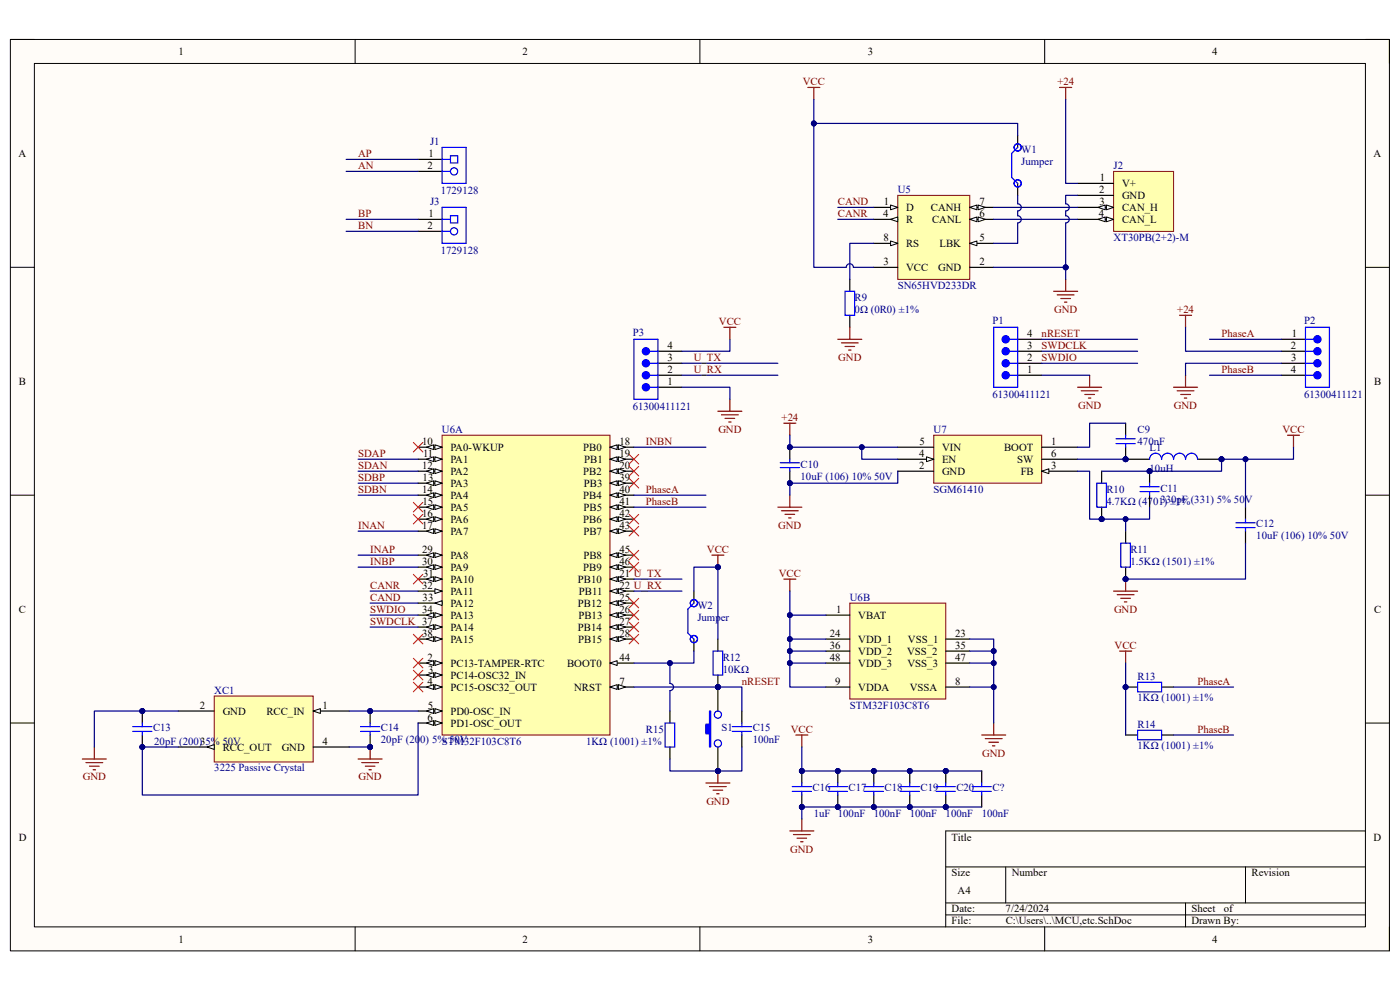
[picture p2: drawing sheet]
<svg xmlns="http://www.w3.org/2000/svg" width="297mm" height="210mm" viewBox="0 0 297 210" stroke-linecap="round" stroke-linejoin="round" font-family="sans-serif">
<defs><g id="words">
<g font-size="2.3">
<text x="37.9" y="11.7">1</text>
<text x="110.9" y="11.7">2</text>
<text x="184.1" y="11.7">3</text>
<text x="257.1" y="11.7">4</text>
<text x="3.9" y="33.3">A</text>
<text x="90.7" y="35.9">2</text>
<text x="90.9" y="33.3">1</text>
<text x="291.4" y="33.3">A</text>
<text x="233.2" y="40.9">2</text>
<text x="233.3" y="38.4">1</text>
<text x="238" y="39.7">V+</text>
<text x="90.9" y="46">1</text>
<text x="187.4" y="46">4</text>
<text x="187.5" y="43.5">1</text>
<text x="192.2" y="44.7">D</text>
<text x="192.2" y="47.3">R</text>
<text x="197.5" y="44.7">CANH</text>
<text x="197.7" y="47.3">CANL</text>
<text x="207.8" y="46">6</text>
<text x="207.8" y="43.5">7</text>
<text x="233.1" y="46">4</text>
<text x="233.3" y="43.5">3</text>
<text x="238" y="42.2">GND</text>
<text x="238" y="44.7">CAN_H</text>
<text x="238" y="47.3">CAN_L</text>
<text x="90.7" y="48.6">2</text>
<text x="187.4" y="51.1">8</text>
<text x="192.2" y="52.4">RS</text>
<text x="199.3" y="52.4">LBK</text>
<text x="207.8" y="51.1">5</text>
<text x="187.5" y="56.2">3</text>
<text x="192.2" y="57.4">VCC</text>
<text x="199.1" y="57.4">GND</text>
<text x="207.8" y="56.2">2</text>
<text x="217.9" y="71.5">4</text>
<text x="274.1" y="71.5">1</text>
<text x="141.6" y="76.5">3</text>
<text x="141.6" y="74">4</text>
<text x="217.9" y="76.5">2</text>
<text x="217.9" y="74">3</text>
<text x="273.9" y="74">2</text>
<text x="273.9" y="76.5">3</text>
<text x="4" y="81.6">B</text>
<text x="141.6" y="79.1">2</text>
<text x="141.6" y="81.6">1</text>
<text x="217.9" y="79.1">1</text>
<text x="273.9" y="79.1">4</text>
<text x="291.5" y="81.6">B</text>
<text x="89.5" y="94.4">10</text>
<text x="95.5" y="95.6">PA0-WKUP</text>
<text x="123.7" y="95.6">PB0</text>
<text x="131.4" y="94.4">18</text>
<text x="195.1" y="94.4">5</text>
<text x="199.9" y="95.6">VIN</text>
<text x="213" y="95.6">BOOT</text>
<text x="223" y="94.4">1</text>
<text x="89.5" y="99.4">12</text>
<text x="89.7" y="102">13</text>
<text x="89.7" y="96.9">11</text>
<text x="95.5" y="98.2">PA1</text>
<text x="95.5" y="100.7">PA2</text>
<text x="123.7" y="100.7">PB2</text>
<text x="124" y="98.2">PB1</text>
<text x="131.4" y="96.9">19</text>
<text x="131.4" y="99.4">20</text>
<text x="131.4" y="102">39</text>
<text x="195" y="96.9">4</text>
<text x="195" y="99.4">2</text>
<text x="199.9" y="98.2">EN</text>
<text x="199.9" y="100.7">GND</text>
<text x="215.8" y="98.2">SW</text>
<text x="216.5" y="100.7">FB</text>
<text x="223" y="96.9">6</text>
<text x="223" y="99.4">3</text>
<text x="89.5" y="104.5">14</text>
<text x="89.6" y="107.1">15</text>
<text x="95.5" y="103.3">PA3</text>
<text x="95.5" y="105.8">PA4</text>
<text x="123.7" y="105.8">PB4</text>
<text x="123.9" y="103.3">PB3</text>
<text x="131.4" y="104.5">40</text>
<text x="131.4" y="107.1">41</text>
<text x="89.5" y="109.6">16</text>
<text x="89.5" y="112.1">17</text>
<text x="95.5" y="108.3">PA5</text>
<text x="95.5" y="110.9">PA6</text>
<text x="95.5" y="113.4">PA7</text>
<text x="123.7" y="110.9">PB6</text>
<text x="123.8" y="113.4">PB7</text>
<text x="123.8" y="108.3">PB5</text>
<text x="131.4" y="109.6">42</text>
<text x="131.4" y="112.1">43</text>
<text x="89.5" y="117.3">29</text>
<text x="89.5" y="119.8">30</text>
<text x="95.5" y="118.5">PA8</text>
<text x="123.8" y="118.5">PB8</text>
<text x="131.4" y="117.3">45</text>
<text x="131.4" y="119.8">46</text>
<text x="89.5" y="124.9">32</text>
<text x="89.7" y="122.3">31</text>
<text x="95.5" y="123.6">PA10</text>
<text x="95.5" y="121.1">PA9</text>
<text x="122.6" y="123.6">PB10</text>
<text x="123.7" y="121.1">PB9</text>
<text x="131.4" y="122.3">21 U_TX</text>
<text x="131.4" y="124.9">22 U_RX</text>
<text x="4" y="130">C</text>
<text x="89.5" y="130">34</text>
<text x="89.7" y="127.4">33</text>
<text x="95.5" y="126.2">PA11</text>
<text x="95.5" y="128.7">PA12</text>
<text x="95.5" y="131.2">PA13</text>
<text x="122.6" y="128.7">PB12</text>
<text x="122.7" y="131.2">PB13</text>
<text x="122.8" y="126.2">PB11</text>
<text x="131.4" y="127.4">25</text>
<text x="131.4" y="130">26</text>
<text x="177.4" y="130">1</text>
<text x="182.1" y="131.2">VBAT</text>
<text x="291.5" y="130">C</text>
<text x="89.6" y="135">38</text>
<text x="95.5" y="133.8">PA14</text>
<text x="95.5" y="136.3">PA15</text>
<text x="122.6" y="133.8">PB14</text>
<text x="122.7" y="136.3">PB15</text>
<text x="131.4" y="132.5">27</text>
<text x="131.4" y="135">28</text>
<text x="176" y="135">24</text>
<text x="176" y="137.6">36</text>
<text x="182.1" y="136.3">VDD_1</text>
<text x="192.6" y="136.3">VSS_1</text>
<text x="202.6" y="135">23</text>
<text x="202.6" y="137.6">35</text>
<text x="90.7" y="140.1">2</text>
<text x="90.8" y="142.7">3</text>
<text x="95.5" y="141.4">PC13-TAMPER-RTC</text>
<text x="95.5" y="144">PC14-OSC32_IN</text>
<text x="120.3" y="141.4">BOOT0</text>
<text x="131.4" y="140.1">44</text>
<text x="176.1" y="140.1">48</text>
<text x="182.1" y="138.9">VDD_2</text>
<text x="182.1" y="141.4">VDD_3</text>
<text x="192.4" y="138.9">VSS_2</text>
<text x="192.5" y="141.4">VSS_3</text>
<text x="202.6" y="140.1">47</text>
<text x="90.7" y="145.2">4</text>
<text x="95.5" y="146.5">PC15-OSC32_OUT</text>
<text x="121.8" y="146.5">NRST</text>
<text x="131.4" y="145.2">7</text>
<text x="177.2" y="145.2">9</text>
<text x="182.1" y="146.5">VDDA</text>
<text x="193" y="146.5">VSSA</text>
<text x="202.6" y="145.2">8</text>
<text x="42.4" y="150.3">2</text>
<text x="47.2" y="151.6">GND</text>
<text x="56.5" y="151.6">RCC_IN</text>
<text x="68.5" y="150.3">1</text>
<text x="90.7" y="152.9">6</text>
<text x="90.8" y="150.3">5</text>
<text x="95.5" y="151.6">PD0-OSC_IN</text>
<text x="95.5" y="154.1">PD1-OSC_OUT</text>
<text x="42.5" y="157.9">3</text>
<text x="47.2" y="159.2">RCC_OUT</text>
<text x="59.8" y="159.2">GND</text>
<text x="68.5" y="157.9">4</text>
<text x="4" y="178.3">D</text>
<text x="201.9" y="178.3">Title</text>
<text x="291.4" y="178.3">D</text>
<text x="201.9" y="185.9">Size</text>
<text x="214.6" y="185.9">Number</text>
<text x="265.5" y="185.9">Revision</text>
<text x="203.2" y="189.7">A4</text>
<text x="201.9" y="193.5">Date:</text>
<text x="201.9" y="196.1">File:</text>
<text x="213.3" y="193.5">7/24/2024</text>
<text x="213.4" y="196.1">C:\Users\..\MCU,etc.SchDoc</text>
<text x="252.8" y="193.5">Sheet</text>
<text x="252.8" y="196.1">Drawn By:</text>
<text x="259.6" y="193.5">of</text>
<text x="37.9" y="199.9">1</text>
<text x="110.9" y="199.9">2</text>
<text x="184.1" y="199.9">3</text>
<text x="257.1" y="199.9">4</text>
</g>
<g font-size="2.3" fill="#800000">
<text x="170.3" y="18">VCC</text>
<text x="224.3" y="18">+24</text>
<text x="76" y="33.3">AP</text>
<text x="76" y="35.9">AN</text>
<text x="76" y="46">BP</text>
<text x="177.8" y="43.5">CAND</text>
<text x="177.8" y="46">CANR</text>
<text x="76" y="48.6">BN</text>
<text x="152.5" y="68.9">VCC</text>
<text x="221" y="71.5">nRESET</text>
<text x="223.6" y="66.4">GND</text>
<text x="249.8" y="66.4">+24</text>
<text x="259.2" y="71.5">PhaseA</text>
<text x="147.2" y="76.5">U_TX</text>
<text x="177.8" y="76.5">GND</text>
<text x="221" y="74">SWDCLK</text>
<text x="221" y="76.5">SWDIO</text>
<text x="147.2" y="79.1">U_RX</text>
<text x="259.2" y="79.1">PhaseB</text>
<text x="165.8" y="89.3">+24</text>
<text x="228.7" y="86.7">GND</text>
<text x="249" y="86.7">GND</text>
<text x="137" y="94.4">INBN</text>
<text x="152.4" y="91.8">GND</text>
<text x="272.1" y="91.8">VCC</text>
<text x="76" y="96.9">SDAP</text>
<text x="76" y="99.4">SDAN</text>
<text x="76" y="102">SDBP</text>
<text x="76" y="104.5">SDBN</text>
<text x="137" y="104.5">PhaseA</text>
<text x="137" y="107.1">PhaseB</text>
<text x="76" y="112.1">INAN</text>
<text x="165.1" y="112.1">GND</text>
<text x="78.5" y="117.3">INAP</text>
<text x="78.5" y="119.8">INBP</text>
<text x="150" y="117.3">VCC</text>
<text x="78.5" y="124.9">CANR</text>
<text x="165.2" y="122.3">VCC</text>
<text x="78.5" y="130">SWDIO</text>
<text x="78.5" y="127.4">CAND</text>
<text x="236.3" y="130">GND</text>
<text x="78.5" y="132.5">SWDCLK 37</text>
<text x="236.5" y="137.6">VCC</text>
<text x="157.4" y="145.2">nRESET</text>
<text x="254" y="145.2">PhaseA</text>
<text x="167.8" y="155.4">VCC</text>
<text x="254" y="155.4">PhaseB</text>
<text x="208.4" y="160.5">GND</text>
<text x="17.6" y="165.6">GND</text>
<text x="76.1" y="165.6">GND</text>
<text x="149.9" y="170.7">GND</text>
<text x="167.6" y="180.8">GND</text>
</g>
<g font-size="2.3" fill="#000080">
<text x="91.2" y="30.7">J1</text>
<text x="216.7" y="32.5">W1</text>
<text x="216.7" y="35.1">Jumper</text>
<text x="236.3" y="35.9">J2</text>
<text x="93.5" y="41.2">1729128</text>
<text x="190.5" y="40.9">U5</text>
<text x="91.2" y="43.5">J3</text>
<text x="93.5" y="53.9">1729128</text>
<text x="236.3" y="51.1">XT30PB(2+2)-M</text>
<text x="181.3" y="63.8">R9</text>
<text x="190.5" y="61.3">SN65HVD233DR</text>
<text x="134.2" y="71.2">P3</text>
<text x="181.3" y="66.4">0Ω (0R0) ±1%</text>
<text x="210.6" y="68.7">P1</text>
<text x="276.7" y="68.7">P2</text>
<text x="134.2" y="87">61300411121</text>
<text x="210.6" y="84.4">61300411121</text>
<text x="276.7" y="84.4">61300411121</text>
<text x="93.8" y="91.8">U6A</text>
<text x="198.1" y="91.8">U7</text>
<text x="241.3" y="94.4">470nF</text>
<text x="241.3" y="91.8">C9</text>
<text x="243.9" y="95.6">L1</text>
<text x="169.8" y="99.2">C10</text>
<text x="169.8" y="101.7">10uF (106) 10% 50V</text>
<text x="243.9" y="100.2">10uH</text>
<text x="198.1" y="104.5">SGM61410</text>
<text x="234.7" y="104.5">R10</text>
<text x="234.7" y="107.1">4.7KΩ (4701) ±1%</text>
<text x="246.2" y="104.3">C11</text>
<text x="246.2" y="106.8">330pF (331) 5% 50V</text>
<text x="266.5" y="111.9">C12</text>
<text x="239.8" y="117.3">R11</text>
<text x="239.8" y="119.8">1.5KΩ (1501) ±1%</text>
<text x="266.5" y="114.4">10uF (106) 10% 50V</text>
<text x="148" y="129.2">W2</text>
<text x="148" y="131.7">Jumper</text>
<text x="180.3" y="127.4">U6B</text>
<text x="153.3" y="140.1">R12</text>
<text x="153.3" y="142.7">10KΩ</text>
<text x="45.5" y="147.2">XC1</text>
<text x="241.3" y="144.2">R13</text>
<text x="241.3" y="148.8">1KΩ (1001) ±1%</text>
<text x="32.5" y="155.2">C13</text>
<text x="80.8" y="155.2">C14</text>
<text x="137" y="155.4">R15</text>
<text x="153.1" y="155.2">S1</text>
<text x="159.7" y="155.2">C15</text>
<text x="180.3" y="150.3">STM32F103C8T6</text>
<text x="241.3" y="154.4">R14</text>
<text x="32.7" y="157.9">20pF (200) 5% 50V</text>
<text x="80.8" y="157.7">20pF (200) 5% 50V</text>
<text x="93.8" y="157.9">STM32F103C8T6</text>
<text x="124.3" y="157.9">1KΩ (1001) ±1%</text>
<text x="159.7" y="157.7">100nF</text>
<text x="241.3" y="159">1KΩ (1001) ±1%</text>
<text x="45.5" y="163.7">3225 Passive Crystal</text>
<text x="172.4" y="167.9">C16</text>
<text x="180" y="167.9">C17</text>
<text x="187.7" y="167.9">C18</text>
<text x="195.3" y="167.9">C19</text>
<text x="202.9" y="167.9">C20</text>
<text x="210.6" y="167.9">C?</text>
<text x="172.6" y="173.2">1uF 100nF</text>
<text x="185.4" y="173.2">100nF</text>
<text x="193" y="173.2">100nF</text>
<text x="200.6" y="173.2">100nF</text>
<text x="208.3" y="173.2">100nF</text>
</g>
</g></defs>
<path d="M2.2 8.4h292.6v193.3h-292.6z" fill-rule="evenodd" fill="#fffcf8"/>
<path d="M2.2 8.4h292.6v193.3h-292.6z" fill="none" stroke="#000" stroke-width=".21"/>
<path d="M7.3 13.5h282.4v183.1h-282.4z" fill-rule="evenodd" fill="#fffcf8"/>
<g fill="none" stroke="#000" stroke-width=".21">
<path d="M2.2 8.4h5.1M7.3 13.5h282.4v183.1h-282.4zM75.3 8.4v5.1M148.5 8.4v5.1M221.6 8.4v5.1M289.7 8.4h5.1v5.1M2.2 56.7h5.1M289.7 56.7h5.1M2.2 105h5.1M289.7 105.1h5.1M2.2 153.4h5.1M289.7 153.4h5.1"/>
<path d="M289.7 176.3h-89.1v20.3M75.3 196.6v5.1M148.5 196.6v5.1M200.6 183.9h89.1M200.6 191.5h89.1M200.6 194.1h89.1M213.4 183.9v7.6M221.6 196.6v5.1M251.5 191.5v5.1M264.2 183.9v7.6M294.8 196.6v5.1"/>
</g>
<path d="M93.8 92.3h35.6v63.6h-35.6z" fill-rule="evenodd" fill="#ffffb0"/>
<path d="M93.8 92.3h35.6v63.6h-35.6z" fill="none" stroke="#800000" stroke-width=".21"/>
<path d="M129.4 140.7h5.1" fill="none" stroke="#000" stroke-width=".25"/>
<path d="M129.4 140.7l1.5-.6v1.1z" fill="#f8fcff"/>
<path d="M129.4 140.7l1.5-.6v1.1z" fill="none" stroke="#000" stroke-width=".21"/>
<path d="M129.4 145.7h5.1" fill="none" stroke="#000" stroke-width=".25"/>
<path d="M129.4 145.7l1.5-.5v1.1z" fill="#f8fcff"/>
<path d="M129.4 145.7l1.5-.5v1.1z" fill="none" stroke="#000" stroke-width=".21"/>
<path d="M131.2 145.2l1.5 .5-1.5 .6z" fill="#f8fcff"/>
<path d="M131.2 145.2l1.5 .5-1.5 .6z" fill="none" stroke="#000" stroke-width=".21"/>
<path d="M88.7 94.9h5.1" fill="none" stroke="#000" stroke-width=".25"/>
<path d="M92.3 94.4l1.5 .5-1.5 .5z" fill="#f8fcff"/>
<path d="M92.3 94.4l1.5 .5-1.5 .5z" fill="none" stroke="#000" stroke-width=".21"/>
<path d="M90.5 94.9l1.5-.5v1z" fill="#f8fcff"/>
<path d="M90.5 94.9l1.5-.5v1z" fill="none" stroke="#000" stroke-width=".21"/>
<path d="M88.7 97.4h5.1" fill="none" stroke="#000" stroke-width=".25"/>
<path d="M92.3 96.9l1.5 .5-1.5 .5z" fill="#f8fcff"/>
<path d="M92.3 96.9l1.5 .5-1.5 .5z" fill="none" stroke="#000" stroke-width=".21"/>
<path d="M90.5 97.4l1.5-.5v1z" fill="#f8fcff"/>
<path d="M90.5 97.4l1.5-.5v1z" fill="none" stroke="#000" stroke-width=".21"/>
<path d="M88.7 122.9h5.1" fill="none" stroke="#000" stroke-width=".25"/>
<path d="M92.3 122.3l1.5 .6-1.5 .5z" fill="#f8fcff"/>
<path d="M92.3 122.3l1.5 .6-1.5 .5z" fill="none" stroke="#000" stroke-width=".21"/>
<path d="M90.5 122.9l1.5-.6v1.1z" fill="#f8fcff"/>
<path d="M90.5 122.9l1.5-.6v1.1z" fill="none" stroke="#000" stroke-width=".21"/>
<path d="M88.7 125.4h5.1" fill="none" stroke="#000" stroke-width=".25"/>
<path d="M92.3 124.9l1.5 .5-1.5 .5z" fill="#f8fcff"/>
<path d="M92.3 124.9l1.5 .5-1.5 .5z" fill="none" stroke="#000" stroke-width=".21"/>
<path d="M88.7 127.9h5.1" fill="none" stroke="#000" stroke-width=".25"/>
<path d="M92.3 127.9l1.5-.5v1z" fill="#f8fcff"/>
<path d="M92.3 127.9l1.5-.5v1z" fill="none" stroke="#000" stroke-width=".21"/>
<path d="M88.7 130.5h5.1" fill="none" stroke="#000" stroke-width=".25"/>
<path d="M92.3 130l1.5 .5-1.5 .5z" fill="#f8fcff"/>
<path d="M92.3 130l1.5 .5-1.5 .5z" fill="none" stroke="#000" stroke-width=".21"/>
<path d="M90.5 130.5l1.5-.5v1z" fill="#f8fcff"/>
<path d="M90.5 130.5l1.5-.5v1z" fill="none" stroke="#000" stroke-width=".21"/>
<path d="M88.7 133h5.1" fill="none" stroke="#000" stroke-width=".25"/>
<path d="M92.3 132.5l1.5 .5-1.5 .5z" fill="#f8fcff"/>
<path d="M92.3 132.5l1.5 .5-1.5 .5z" fill="none" stroke="#000" stroke-width=".21"/>
<path d="M90.5 133l1.5-.5v1z" fill="#f8fcff"/>
<path d="M90.5 133l1.5-.5v1z" fill="none" stroke="#000" stroke-width=".21"/>
<path d="M88.7 135.6h5.1" fill="none" stroke="#000" stroke-width=".25"/>
<path d="M92.3 135.1l1.5 .5-1.5 .5z" fill="#f8fcff"/>
<path d="M92.3 135.1l1.5 .5-1.5 .5z" fill="none" stroke="#000" stroke-width=".21"/>
<path d="M90.5 135.6l1.5-.5v1z" fill="#f8fcff"/>
<path d="M90.5 135.6l1.5-.5v1z" fill="none" stroke="#000" stroke-width=".21"/>
<path d="M88.7 100h5.1" fill="none" stroke="#000" stroke-width=".25"/>
<path d="M92.3 99.4l1.5 .6-1.5 .5z" fill="#f8fcff"/>
<path d="M92.3 99.4l1.5 .6-1.5 .5z" fill="none" stroke="#000" stroke-width=".21"/>
<path d="M90.5 100l1.5-.6v1.1z" fill="#f8fcff"/>
<path d="M90.5 100l1.5-.6v1.1z" fill="none" stroke="#000" stroke-width=".21"/>
<path d="M88.7 102.5h5.1" fill="none" stroke="#000" stroke-width=".25"/>
<path d="M92.3 102l1.5 .5-1.5 .5z" fill="#f8fcff"/>
<path d="M92.3 102l1.5 .5-1.5 .5z" fill="none" stroke="#000" stroke-width=".21"/>
<path d="M90.5 102.5l1.5-.5v1z" fill="#f8fcff"/>
<path d="M90.5 102.5l1.5-.5v1z" fill="none" stroke="#000" stroke-width=".21"/>
<path d="M88.7 105h5.1" fill="none" stroke="#000" stroke-width=".25"/>
<path d="M92.3 104.5l1.5 .5-1.5 .6z" fill="#f8fcff"/>
<path d="M92.3 104.5l1.5 .5-1.5 .6z" fill="none" stroke="#000" stroke-width=".21"/>
<path d="M90.5 105l1.5-.5v1.1z" fill="#f8fcff"/>
<path d="M90.5 105l1.5-.5v1.1z" fill="none" stroke="#000" stroke-width=".21"/>
<path d="M88.7 107.6h5.1" fill="none" stroke="#000" stroke-width=".25"/>
<path d="M92.3 107.1l1.5 .5-1.5 .5z" fill="#f8fcff"/>
<path d="M92.3 107.1l1.5 .5-1.5 .5z" fill="none" stroke="#000" stroke-width=".21"/>
<path d="M90.5 107.6l1.5-.5v1z" fill="#f8fcff"/>
<path d="M90.5 107.6l1.5-.5v1z" fill="none" stroke="#000" stroke-width=".21"/>
<path d="M88.7 110.1h5.1" fill="none" stroke="#000" stroke-width=".25"/>
<path d="M92.3 109.6l1.5 .5-1.5 .5z" fill="#f8fcff"/>
<path d="M92.3 109.6l1.5 .5-1.5 .5z" fill="none" stroke="#000" stroke-width=".21"/>
<path d="M90.5 110.1l1.5-.5v1z" fill="#f8fcff"/>
<path d="M90.5 110.1l1.5-.5v1z" fill="none" stroke="#000" stroke-width=".21"/>
<path d="M88.7 112.7h5.1" fill="none" stroke="#000" stroke-width=".25"/>
<path d="M92.3 112.2l1.5 .5-1.5 .5z" fill="#f8fcff"/>
<path d="M92.3 112.2l1.5 .5-1.5 .5z" fill="none" stroke="#000" stroke-width=".21"/>
<path d="M90.5 112.7l1.5-.5v1z" fill="#f8fcff"/>
<path d="M90.5 112.7l1.5-.5v1z" fill="none" stroke="#000" stroke-width=".21"/>
<path d="M88.7 117.8h5.1" fill="none" stroke="#000" stroke-width=".25"/>
<path d="M92.3 117.3l1.5 .5-1.5 .5z" fill="#f8fcff"/>
<path d="M92.3 117.3l1.5 .5-1.5 .5z" fill="none" stroke="#000" stroke-width=".21"/>
<path d="M90.5 117.8l1.5-.5v1z" fill="#f8fcff"/>
<path d="M90.5 117.8l1.5-.5v1z" fill="none" stroke="#000" stroke-width=".21"/>
<path d="M88.7 120.3h5.1" fill="none" stroke="#000" stroke-width=".25"/>
<path d="M92.3 119.8l1.5 .5-1.5 .5z" fill="#f8fcff"/>
<path d="M92.3 119.8l1.5 .5-1.5 .5z" fill="none" stroke="#000" stroke-width=".21"/>
<path d="M90.5 120.3l1.5-.5v1z" fill="#f8fcff"/>
<path d="M90.5 120.3l1.5-.5v1z" fill="none" stroke="#000" stroke-width=".21"/>
<path d="M129.4 94.9h5.1" fill="none" stroke="#000" stroke-width=".25"/>
<path d="M129.4 94.9l1.5-.5v1z" fill="#f8fcff"/>
<path d="M129.4 94.9l1.5-.5v1z" fill="none" stroke="#000" stroke-width=".21"/>
<path d="M131.2 94.4l1.5 .5-1.5 .5z" fill="#f8fcff"/>
<path d="M131.2 94.4l1.5 .5-1.5 .5z" fill="none" stroke="#000" stroke-width=".21"/>
<path d="M129.4 97.4h5.1" fill="none" stroke="#000" stroke-width=".25"/>
<path d="M129.4 97.4l1.5-.5v1z" fill="#f8fcff"/>
<path d="M129.4 97.4l1.5-.5v1z" fill="none" stroke="#000" stroke-width=".21"/>
<path d="M131.2 96.9l1.5 .5-1.5 .5z" fill="#f8fcff"/>
<path d="M131.2 96.9l1.5 .5-1.5 .5z" fill="none" stroke="#000" stroke-width=".21"/>
<path d="M129.4 122.9h5.1" fill="none" stroke="#000" stroke-width=".25"/>
<path d="M129.4 122.9l1.5-.6v1.1z" fill="#f8fcff"/>
<path d="M129.4 122.9l1.5-.6v1.1z" fill="none" stroke="#000" stroke-width=".21"/>
<path d="M131.2 122.3l1.5 .6-1.5 .5z" fill="#f8fcff"/>
<path d="M131.2 122.3l1.5 .6-1.5 .5z" fill="none" stroke="#000" stroke-width=".21"/>
<path d="M129.4 125.4h5.1" fill="none" stroke="#000" stroke-width=".25"/>
<path d="M129.4 125.4l1.5-.5v1z" fill="#f8fcff"/>
<path d="M129.4 125.4l1.5-.5v1z" fill="none" stroke="#000" stroke-width=".21"/>
<path d="M131.2 124.9l1.5 .5-1.5 .5z" fill="#f8fcff"/>
<path d="M131.2 124.9l1.5 .5-1.5 .5z" fill="none" stroke="#000" stroke-width=".21"/>
<path d="M129.4 127.9h5.1" fill="none" stroke="#000" stroke-width=".25"/>
<path d="M129.4 127.9l1.5-.5v1z" fill="#f8fcff"/>
<path d="M129.4 127.9l1.5-.5v1z" fill="none" stroke="#000" stroke-width=".21"/>
<path d="M131.2 127.4l1.5 .5-1.5 .5z" fill="#f8fcff"/>
<path d="M131.2 127.4l1.5 .5-1.5 .5z" fill="none" stroke="#000" stroke-width=".21"/>
<path d="M129.4 130.5h5.1" fill="none" stroke="#000" stroke-width=".25"/>
<path d="M129.4 130.5l1.5-.5v1z" fill="#f8fcff"/>
<path d="M129.4 130.5l1.5-.5v1z" fill="none" stroke="#000" stroke-width=".21"/>
<path d="M131.2 130l1.5 .5-1.5 .5z" fill="#f8fcff"/>
<path d="M131.2 130l1.5 .5-1.5 .5z" fill="none" stroke="#000" stroke-width=".21"/>
<path d="M129.4 133h5.1" fill="none" stroke="#000" stroke-width=".25"/>
<path d="M129.4 133l1.5-.5v1z" fill="#f8fcff"/>
<path d="M129.4 133l1.5-.5v1z" fill="none" stroke="#000" stroke-width=".21"/>
<path d="M131.2 132.5l1.5 .5-1.5 .5z" fill="#f8fcff"/>
<path d="M131.2 132.5l1.5 .5-1.5 .5z" fill="none" stroke="#000" stroke-width=".21"/>
<path d="M129.4 135.6h5.1" fill="none" stroke="#000" stroke-width=".25"/>
<path d="M129.4 135.6l1.5-.5v1z" fill="#f8fcff"/>
<path d="M129.4 135.6l1.5-.5v1z" fill="none" stroke="#000" stroke-width=".21"/>
<path d="M131.2 135.1l1.5 .5-1.5 .5z" fill="#f8fcff"/>
<path d="M131.2 135.1l1.5 .5-1.5 .5z" fill="none" stroke="#000" stroke-width=".21"/>
<path d="M129.4 100h5.1" fill="none" stroke="#000" stroke-width=".25"/>
<path d="M129.4 100l1.5-.6v1.1z" fill="#f8fcff"/>
<path d="M129.4 100l1.5-.6v1.1z" fill="none" stroke="#000" stroke-width=".21"/>
<path d="M131.2 99.4l1.5 .6-1.5 .5z" fill="#f8fcff"/>
<path d="M131.2 99.4l1.5 .6-1.5 .5z" fill="none" stroke="#000" stroke-width=".21"/>
<path d="M129.4 102.5h5.1" fill="none" stroke="#000" stroke-width=".25"/>
<path d="M129.4 102.5l1.5-.5v1z" fill="#f8fcff"/>
<path d="M129.4 102.5l1.5-.5v1z" fill="none" stroke="#000" stroke-width=".21"/>
<path d="M131.2 102l1.5 .5-1.5 .5z" fill="#f8fcff"/>
<path d="M131.2 102l1.5 .5-1.5 .5z" fill="none" stroke="#000" stroke-width=".21"/>
<path d="M129.4 105h5.1" fill="none" stroke="#000" stroke-width=".25"/>
<path d="M129.4 105l1.5-.5v1.1z" fill="#f8fcff"/>
<path d="M129.4 105l1.5-.5v1.1z" fill="none" stroke="#000" stroke-width=".21"/>
<path d="M131.2 104.5l1.5 .5-1.5 .6z" fill="#f8fcff"/>
<path d="M131.2 104.5l1.5 .5-1.5 .6z" fill="none" stroke="#000" stroke-width=".21"/>
<path d="M129.4 107.6h5.1" fill="none" stroke="#000" stroke-width=".25"/>
<path d="M129.4 107.6l1.5-.5v1z" fill="#f8fcff"/>
<path d="M129.4 107.6l1.5-.5v1z" fill="none" stroke="#000" stroke-width=".21"/>
<path d="M131.2 107.1l1.5 .5-1.5 .5z" fill="#f8fcff"/>
<path d="M131.2 107.1l1.5 .5-1.5 .5z" fill="none" stroke="#000" stroke-width=".21"/>
<path d="M129.4 110.1h5.1" fill="none" stroke="#000" stroke-width=".25"/>
<path d="M129.4 110.1l1.5-.5v1z" fill="#f8fcff"/>
<path d="M129.4 110.1l1.5-.5v1z" fill="none" stroke="#000" stroke-width=".21"/>
<path d="M131.2 109.6l1.5 .5-1.5 .5z" fill="#f8fcff"/>
<path d="M131.2 109.6l1.5 .5-1.5 .5z" fill="none" stroke="#000" stroke-width=".21"/>
<path d="M129.4 112.7h5.1" fill="none" stroke="#000" stroke-width=".25"/>
<path d="M129.4 112.7l1.5-.5v1z" fill="#f8fcff"/>
<path d="M129.4 112.7l1.5-.5v1z" fill="none" stroke="#000" stroke-width=".21"/>
<path d="M131.2 112.2l1.5 .5-1.5 .5z" fill="#f8fcff"/>
<path d="M131.2 112.2l1.5 .5-1.5 .5z" fill="none" stroke="#000" stroke-width=".21"/>
<path d="M129.4 117.8h5.1" fill="none" stroke="#000" stroke-width=".25"/>
<path d="M129.4 117.8l1.5-.5v1z" fill="#f8fcff"/>
<path d="M129.4 117.8l1.5-.5v1z" fill="none" stroke="#000" stroke-width=".21"/>
<path d="M131.2 117.3l1.5 .5-1.5 .5z" fill="#f8fcff"/>
<path d="M131.2 117.3l1.5 .5-1.5 .5z" fill="none" stroke="#000" stroke-width=".21"/>
<path d="M129.4 120.3h5.1" fill="none" stroke="#000" stroke-width=".25"/>
<path d="M129.4 120.3l1.5-.5v1z" fill="#f8fcff"/>
<path d="M129.4 120.3l1.5-.5v1z" fill="none" stroke="#000" stroke-width=".21"/>
<path d="M131.2 119.8l1.5 .5-1.5 .5z" fill="#f8fcff"/>
<path d="M131.2 119.8l1.5 .5-1.5 .5z" fill="none" stroke="#000" stroke-width=".21"/>
<path d="M88.7 140.7h5.1" fill="none" stroke="#000" stroke-width=".25"/>
<path d="M92.3 140.1l1.5 .6-1.5 .5z" fill="#f8fcff"/>
<path d="M92.3 140.1l1.5 .6-1.5 .5z" fill="none" stroke="#000" stroke-width=".21"/>
<path d="M90.5 140.7l1.5-.6v1.1z" fill="#f8fcff"/>
<path d="M90.5 140.7l1.5-.6v1.1z" fill="none" stroke="#000" stroke-width=".21"/>
<path d="M88.7 143.2h5.1" fill="none" stroke="#000" stroke-width=".25"/>
<path d="M92.3 142.7l1.5 .5-1.5 .5z" fill="#f8fcff"/>
<path d="M92.3 142.7l1.5 .5-1.5 .5z" fill="none" stroke="#000" stroke-width=".21"/>
<path d="M90.5 143.2l1.5-.5v1z" fill="#f8fcff"/>
<path d="M90.5 143.2l1.5-.5v1z" fill="none" stroke="#000" stroke-width=".21"/>
<path d="M88.7 145.7h5.1" fill="none" stroke="#000" stroke-width=".25"/>
<path d="M92.3 145.2l1.5 .5-1.5 .6z" fill="#f8fcff"/>
<path d="M92.3 145.2l1.5 .5-1.5 .6z" fill="none" stroke="#000" stroke-width=".21"/>
<path d="M90.5 145.7l1.5-.5v1.1z" fill="#f8fcff"/>
<path d="M90.5 145.7l1.5-.5v1.1z" fill="none" stroke="#000" stroke-width=".21"/>
<path d="M88.7 150.8h5.1" fill="none" stroke="#000" stroke-width=".25"/>
<path d="M92.3 150.3l1.5 .5-1.5 .5z" fill="#f8fcff"/>
<path d="M92.3 150.3l1.5 .5-1.5 .5z" fill="none" stroke="#000" stroke-width=".21"/>
<path d="M90.5 150.8l1.5-.5v1z" fill="#f8fcff"/>
<path d="M90.5 150.8l1.5-.5v1z" fill="none" stroke="#000" stroke-width=".21"/>
<path d="M88.7 153.4h5.1" fill="none" stroke="#000" stroke-width=".25"/>
<path d="M92.3 152.9l1.5 .5-1.5 .5z" fill="#f8fcff"/>
<path d="M92.3 152.9l1.5 .5-1.5 .5z" fill="none" stroke="#000" stroke-width=".21"/>
<path d="M90.5 153.4l1.5-.5v1z" fill="#f8fcff"/>
<path d="M90.5 153.4l1.5-.5v1z" fill="none" stroke="#000" stroke-width=".21"/>
<path d="M180.3 127.9h20.3v20.4h-20.3z" fill-rule="evenodd" fill="#ffffb0"/>
<path d="M180.3 127.9h20.3v20.4h-20.3z" fill="none" stroke="#800000" stroke-width=".21"/>
<path d="M175.2 130.5h5.1M175.2 135.6h5.1M175.2 138.1h5.1M200.6 135.6h5.1M200.6 138.1h5.1M175.2 140.7h5.1M175.2 145.8h5.1M200.6 140.7h5.1M200.6 145.8h5.1" fill="none" stroke="#000" stroke-width=".25"/>
<path d="M190.5 41.4h15.2v17.9h-15.2z" fill-rule="evenodd" fill="#ffffb0"/>
<path d="M190.5 41.4h15.2v17.9h-15.2z" fill="none" stroke="#800000" stroke-width=".21"/>
<path d="M185.4 44h5.1" fill="none" stroke="#000" stroke-width=".25"/>
<path d="M188.9 43.5l1.6 .5-1.6 .5z" fill="#f8fcff"/>
<path d="M188.9 43.5l1.6 .5-1.6 .5z" fill="none" stroke="#000" stroke-width=".21"/>
<path d="M185.4 56.7h5.1M185.4 46.5h5.1M205.7 56.7h5.1" fill="none" stroke="#000" stroke-width=".25"/>
<path d="M188.9 46.5l1.6-.5v1z" fill="#f8fcff"/>
<path d="M188.9 46.5l1.6-.5v1z" fill="none" stroke="#000" stroke-width=".21"/>
<path d="M205.7 51.6h5.1" fill="none" stroke="#000" stroke-width=".25"/>
<path d="M205.7 51.6l1.6-.5v1z" fill="#f8fcff"/>
<path d="M205.7 51.6l1.6-.5v1z" fill="none" stroke="#000" stroke-width=".21"/>
<path d="M205.7 46.5h5.1" fill="none" stroke="#000" stroke-width=".25"/>
<path d="M205.7 46.5l1.6-.5v1z" fill="#f8fcff"/>
<path d="M205.7 46.5l1.6-.5v1z" fill="none" stroke="#000" stroke-width=".21"/>
<path d="M207.5 46l1.5 .5-1.5 .5z" fill="#f8fcff"/>
<path d="M207.5 46l1.5 .5-1.5 .5z" fill="none" stroke="#000" stroke-width=".21"/>
<path d="M205.7 44h5.1" fill="none" stroke="#000" stroke-width=".25"/>
<path d="M205.7 44l1.6-.5v1z" fill="#f8fcff"/>
<path d="M205.7 44l1.6-.5v1z" fill="none" stroke="#000" stroke-width=".21"/>
<path d="M207.5 43.5l1.5 .5-1.5 .5z" fill="#f8fcff"/>
<path d="M207.5 43.5l1.5 .5-1.5 .5z" fill="none" stroke="#000" stroke-width=".21"/>
<path d="M185.4 51.6h5.1" fill="none" stroke="#000" stroke-width=".25"/>
<path d="M188.9 51.1l1.6 .5-1.6 .5z" fill="#f8fcff"/>
<path d="M188.9 51.1l1.6 .5-1.6 .5z" fill="none" stroke="#000" stroke-width=".21"/>
<path d="M236.3 36.4h12.7v12.7h-12.7z" fill-rule="evenodd" fill="#ffffb0"/>
<path d="M236.3 36.4h12.7v12.7h-12.7z" fill="none" stroke="#800000" stroke-width=".21"/>
<path d="M228.6 38.9h7.7M228.6 41.4h7.7M228.6 44h7.7" fill="none" stroke="#000" stroke-width=".25"/>
<path d="M234.7 43.5l1.6 .5-1.6 .5z" fill="#f8fcff"/>
<path d="M234.7 43.5l1.6 .5-1.6 .5z" fill="none" stroke="#000" stroke-width=".21"/>
<path d="M232.9 44l1.6-.5v1z" fill="#f8fcff"/>
<path d="M232.9 44l1.6-.5v1z" fill="none" stroke="#000" stroke-width=".21"/>
<path d="M228.6 46.5h7.7" fill="none" stroke="#000" stroke-width=".25"/>
<path d="M234.7 46l1.6 .5-1.6 .5z" fill="#f8fcff"/>
<path d="M234.7 46l1.6 .5-1.6 .5z" fill="none" stroke="#000" stroke-width=".21"/>
<path d="M232.9 46.5l1.6-.5v1z" fill="#f8fcff"/>
<path d="M232.9 46.5l1.6-.5v1z" fill="none" stroke="#000" stroke-width=".21"/>
<path d="M224.8 18.6h2.6M226.1 18.6v2.5M226.1 59.3v2.5M223.5 61.8h5.1M224.3 62.6h3.6M225.1 63.3h2M225.8 64.1h.5" fill="none" stroke="#800000" stroke-width=".25"/>
<path d="M198.1 92.3h22.9v10.2h-22.9z" fill-rule="evenodd" fill="#ffffb0"/>
<path d="M198.1 92.3h22.9v10.2h-22.9z" fill="none" stroke="#800000" stroke-width=".21"/>
<path d="M190.5 94.9h7.6M190.5 97.4h7.6" fill="none" stroke="#000" stroke-width=".25"/>
<path d="M196.6 96.9l1.5 .5-1.5 .5z" fill="#f8fcff"/>
<path d="M196.6 96.9l1.5 .5-1.5 .5z" fill="none" stroke="#000" stroke-width=".21"/>
<path d="M190.5 100h7.6M221 100h7.6M221 94.9h7.6M221 97.4h7.6" fill="none" stroke="#000" stroke-width=".25"/>
<path d="M221 100l1.5-.5v1z" fill="#f8fcff"/>
<path d="M221 100l1.5-.5v1z" fill="none" stroke="#000" stroke-width=".21"/>
<g fill="none" stroke="#800000" stroke-width=".25">
<path d="M171.4 18.6h2.5M172.7 18.5v2.6M177.7 72h5.1M178.5 72.7h3.6M179.3 73.5h2M180 74.3h.5M180.3 69.4v2.6M166.3 89.8h2.5M167.6 89.8v2.5M165 107.6h5.1M165.8 108.4h3.5M166.5 109.1h2.1"/>
<path d="M167.3 109.9h.5M167.6 105v2.6"/>
</g>
<path d="M215.9 28.7v2.6M215.9 38.9v2.5M180.3 59.3v2.5M180.3 66.9v2.5" fill="none" stroke="#000" stroke-width=".25"/>
<g fill="none" stroke="#00f" stroke-width=".25">
<path d="M215.9 31.3l-1.3 1.2v5.1l1.3 1.3M179.3 61.8h2v5.1h-2z"/>
<circle cx="215.9" cy="38.9" r=".76"/>
<circle cx="215.9" cy="31.3" r=".76"/>
</g>
<circle cx="167.6" cy="102.5" r=".51" fill="#000080"/>
<circle cx="167.6" cy="102.5" r=".51" fill="none" stroke="#000080" stroke-width=".21"/>
<circle cx="167.6" cy="94.9" r=".51" fill="#000080"/>
<circle cx="167.6" cy="94.9" r=".51" fill="none" stroke="#000080" stroke-width=".21"/>
<path d="M167.6 100v2.5" fill="none" stroke="#000" stroke-width=".25"/>
<circle cx="167.6" cy="102.5" r=".51" fill="#000080"/>
<circle cx="167.6" cy="102.5" r=".51" fill="none" stroke="#000080" stroke-width=".21"/>
<path d="M167.6 94.9v2.5" fill="none" stroke="#000" stroke-width=".25"/>
<circle cx="167.6" cy="94.9" r=".51" fill="#000080"/>
<circle cx="167.6" cy="94.9" r=".51" fill="none" stroke="#000080" stroke-width=".21"/>
<path d="M165.5 98.2h4.1M165.5 99.2h4.1M167.6 97.4v.8M167.6 99.2v.8" fill="none" stroke="#00f" stroke-width=".25"/>
<circle cx="238.8" cy="97.4" r=".51" fill="#000080"/>
<circle cx="238.8" cy="97.4" r=".51" fill="none" stroke="#000080" stroke-width=".21"/>
<path d="M238.8 94.9v2.5" fill="none" stroke="#000" stroke-width=".25"/>
<circle cx="238.8" cy="97.4" r=".51" fill="#000080"/>
<circle cx="238.8" cy="97.4" r=".51" fill="none" stroke="#000080" stroke-width=".21"/>
<path d="M238.8 89.8v2.5M264.2 107.6v2.5M264.2 112.7v2.5" fill="none" stroke="#000" stroke-width=".25"/>
<path d="M236.8 93.1h4M236.8 94.1h4M238.8 92.3v.8M238.8 94.1v.8M262.2 110.9h4.1M262.2 111.9h4.1M264.2 110.1v.8M264.2 111.9v.8" fill="none" stroke="#00f" stroke-width=".25"/>
<circle cx="233.7" cy="110.1" r=".51" fill="#000080"/>
<circle cx="233.7" cy="110.1" r=".51" fill="none" stroke="#000080" stroke-width=".21"/>
<path d="M233.7 100v2.5M233.7 107.6v2.5" fill="none" stroke="#000" stroke-width=".25"/>
<circle cx="233.7" cy="110.1" r=".51" fill="#000080"/>
<circle cx="233.7" cy="110.1" r=".51" fill="none" stroke="#000080" stroke-width=".21"/>
<path d="M232.7 102.5h2v5.1h-2z" fill="none" stroke="#00f" stroke-width=".25"/>
<circle cx="238.8" cy="122.9" r=".51" fill="#000080"/>
<circle cx="238.8" cy="122.9" r=".51" fill="none" stroke="#000080" stroke-width=".21"/>
<path d="M238.8 112.7v2.5M238.8 120.3v2.6" fill="none" stroke="#000" stroke-width=".25"/>
<circle cx="238.8" cy="122.9" r=".51" fill="#000080"/>
<circle cx="238.8" cy="122.9" r=".51" fill="none" stroke="#000080" stroke-width=".21"/>
<path d="M237.8 115.2h2v5.1h-2z" fill="none" stroke="#00f" stroke-width=".25"/>
<path d="M236.3 125.4h5M237 126.2h3.6M237.8 126.9h2M238.5 127.7h.6M238.8 122.9v2.5" fill="none" stroke="#800000" stroke-width=".25"/>
<circle cx="238.8" cy="122.9" r=".51" fill="#000080"/>
<circle cx="238.8" cy="122.9" r=".51" fill="none" stroke="#000080" stroke-width=".21"/>
<circle cx="243.9" cy="100" r=".51" fill="#000080"/>
<circle cx="243.9" cy="100" r=".51" fill="none" stroke="#000080" stroke-width=".21"/>
<path d="M243.9 100v2.5M243.9 105.1v2.5" fill="none" stroke="#000" stroke-width=".25"/>
<circle cx="243.9" cy="100" r=".51" fill="#000080"/>
<circle cx="243.9" cy="100" r=".51" fill="none" stroke="#000080" stroke-width=".21"/>
<path d="M241.9 103.3h4M241.9 104.3h4M243.9 102.5v.8M243.9 104.3v.8" fill="none" stroke="#00f" stroke-width=".25"/>
<path d="M273.1 92.3h2.6M274.4 92.3v2.6M166.3 122.9h2.5M167.6 122.9v2.5M208.3 155.9h5.1M209 156.7h3.6M209.8 157.5h2M210.6 158.2h.5M210.8 153.4v2.5" fill="none" stroke="#800000" stroke-width=".25"/>
<circle cx="170.1" cy="171.2" r=".51" fill="#000080"/>
<circle cx="170.1" cy="171.2" r=".51" fill="none" stroke="#000080" stroke-width=".21"/>
<circle cx="170.1" cy="163.6" r=".51" fill="#000080"/>
<circle cx="170.1" cy="163.6" r=".51" fill="none" stroke="#000080" stroke-width=".21"/>
<path d="M170.1 168.6v2.6" fill="none" stroke="#000" stroke-width=".25"/>
<circle cx="170.1" cy="171.2" r=".51" fill="#000080"/>
<circle cx="170.1" cy="171.2" r=".51" fill="none" stroke="#000080" stroke-width=".21"/>
<path d="M170.1 163.6v2.5" fill="none" stroke="#000" stroke-width=".25"/>
<circle cx="170.1" cy="163.6" r=".51" fill="#000080"/>
<circle cx="170.1" cy="163.6" r=".51" fill="none" stroke="#000080" stroke-width=".21"/>
<path d="M168.1 166.9h4M168.1 167.9h4M170.1 166.1v.8M170.1 167.9v.7" fill="none" stroke="#00f" stroke-width=".25"/>
<circle cx="177.7" cy="171.2" r=".51" fill="#000080"/>
<circle cx="177.7" cy="171.2" r=".51" fill="none" stroke="#000080" stroke-width=".21"/>
<circle cx="177.7" cy="163.6" r=".51" fill="#000080"/>
<circle cx="177.7" cy="163.6" r=".51" fill="none" stroke="#000080" stroke-width=".21"/>
<path d="M177.7 168.6v2.6" fill="none" stroke="#000" stroke-width=".25"/>
<circle cx="177.7" cy="171.2" r=".51" fill="#000080"/>
<circle cx="177.7" cy="171.2" r=".51" fill="none" stroke="#000080" stroke-width=".21"/>
<path d="M177.7 163.6v2.5" fill="none" stroke="#000" stroke-width=".25"/>
<circle cx="177.7" cy="163.6" r=".51" fill="#000080"/>
<circle cx="177.7" cy="163.6" r=".51" fill="none" stroke="#000080" stroke-width=".21"/>
<path d="M175.7 166.9h4.1M175.7 167.9h4.1M177.7 166.1v.8M177.7 167.9v.7" fill="none" stroke="#00f" stroke-width=".25"/>
<circle cx="185.4" cy="171.2" r=".51" fill="#000080"/>
<circle cx="185.4" cy="171.2" r=".51" fill="none" stroke="#000080" stroke-width=".21"/>
<circle cx="185.4" cy="163.6" r=".51" fill="#000080"/>
<circle cx="185.4" cy="163.6" r=".51" fill="none" stroke="#000080" stroke-width=".21"/>
<path d="M185.4 168.6v2.6" fill="none" stroke="#000" stroke-width=".25"/>
<circle cx="185.4" cy="171.2" r=".51" fill="#000080"/>
<circle cx="185.4" cy="171.2" r=".51" fill="none" stroke="#000080" stroke-width=".21"/>
<path d="M185.4 163.6v2.5" fill="none" stroke="#000" stroke-width=".25"/>
<circle cx="185.4" cy="163.6" r=".51" fill="#000080"/>
<circle cx="185.4" cy="163.6" r=".51" fill="none" stroke="#000080" stroke-width=".21"/>
<path d="M183.3 166.9h4.1M183.3 167.9h4.1M185.4 166.1v.8M185.4 167.9v.7" fill="none" stroke="#00f" stroke-width=".25"/>
<circle cx="193" cy="171.2" r=".51" fill="#000080"/>
<circle cx="193" cy="171.2" r=".51" fill="none" stroke="#000080" stroke-width=".21"/>
<circle cx="193" cy="163.6" r=".51" fill="#000080"/>
<circle cx="193" cy="163.6" r=".51" fill="none" stroke="#000080" stroke-width=".21"/>
<path d="M193 168.6v2.6" fill="none" stroke="#000" stroke-width=".25"/>
<circle cx="193" cy="171.2" r=".51" fill="#000080"/>
<circle cx="193" cy="171.2" r=".51" fill="none" stroke="#000080" stroke-width=".21"/>
<path d="M193 163.6v2.5" fill="none" stroke="#000" stroke-width=".25"/>
<circle cx="193" cy="163.6" r=".51" fill="#000080"/>
<circle cx="193" cy="163.6" r=".51" fill="none" stroke="#000080" stroke-width=".21"/>
<path d="M191 166.9h4M191 167.9h4M193 166.1v.8M193 167.9v.7" fill="none" stroke="#00f" stroke-width=".25"/>
<circle cx="200.6" cy="171.2" r=".51" fill="#000080"/>
<circle cx="200.6" cy="171.2" r=".51" fill="none" stroke="#000080" stroke-width=".21"/>
<circle cx="200.6" cy="163.6" r=".51" fill="#000080"/>
<circle cx="200.6" cy="163.6" r=".51" fill="none" stroke="#000080" stroke-width=".21"/>
<path d="M200.6 168.6v2.6" fill="none" stroke="#000" stroke-width=".25"/>
<circle cx="200.6" cy="171.2" r=".51" fill="#000080"/>
<circle cx="200.6" cy="171.2" r=".51" fill="none" stroke="#000080" stroke-width=".21"/>
<path d="M200.6 163.6v2.5" fill="none" stroke="#000" stroke-width=".25"/>
<circle cx="200.6" cy="163.6" r=".51" fill="#000080"/>
<circle cx="200.6" cy="163.6" r=".51" fill="none" stroke="#000080" stroke-width=".21"/>
<path d="M198.6 166.9h4.1M198.6 167.9h4.1M200.6 166.1v.8M200.6 167.9v.7" fill="none" stroke="#00f" stroke-width=".25"/>
<path d="M168.8 155.9h2.6M170.1 155.9v2.6M167.6 176.3h5.1M168.3 177h3.6M169.1 177.8h2M169.9 178.6h.5M170.1 173.7v2.6" fill="none" stroke="#800000" stroke-width=".25"/>
<path d="M45.5 147.7h20.9v13.9h-20.9z" fill-rule="evenodd" fill="#ffffb0"/>
<path d="M45.5 147.7h20.9v13.9h-20.9z" fill="none" stroke="#800000" stroke-width=".21"/>
<path d="M66.4 158.5h7.7M66.4 150.8h7.7" fill="none" stroke="#000" stroke-width=".25"/>
<path d="M66.4 150.8l1.6-.5v1z" fill="#f8fcff"/>
<path d="M66.4 150.8l1.6-.5v1z" fill="none" stroke="#000" stroke-width=".21"/>
<path d="M37.8 158.5h7.7" fill="none" stroke="#000" stroke-width=".25"/>
<path d="M43.9 158.5l1.6-.5v1z" fill="#f8fcff"/>
<path d="M43.9 158.5l1.6-.5v1z" fill="none" stroke="#000" stroke-width=".21"/>
<path d="M37.8 150.8h7.7" fill="none" stroke="#000" stroke-width=".25"/>
<circle cx="78.5" cy="158.5" r=".51" fill="#000080"/>
<circle cx="78.5" cy="158.5" r=".51" fill="none" stroke="#000080" stroke-width=".21"/>
<circle cx="78.5" cy="150.8" r=".51" fill="#000080"/>
<circle cx="78.5" cy="150.8" r=".51" fill="none" stroke="#000080" stroke-width=".21"/>
<path d="M78.5 155.9v2.6" fill="none" stroke="#000" stroke-width=".25"/>
<circle cx="78.5" cy="158.5" r=".51" fill="#000080"/>
<circle cx="78.5" cy="158.5" r=".51" fill="none" stroke="#000080" stroke-width=".21"/>
<path d="M78.5 150.8v2.6" fill="none" stroke="#000" stroke-width=".25"/>
<circle cx="78.5" cy="150.8" r=".51" fill="#000080"/>
<circle cx="78.5" cy="150.8" r=".51" fill="none" stroke="#000080" stroke-width=".21"/>
<path d="M76.5 154.1h4.1M76.5 155.2h4.1M78.5 153.4v.7M78.5 155.2v.7" fill="none" stroke="#00f" stroke-width=".25"/>
<circle cx="30.2" cy="158.5" r=".51" fill="#000080"/>
<circle cx="30.2" cy="158.5" r=".51" fill="none" stroke="#000080" stroke-width=".21"/>
<circle cx="30.2" cy="150.8" r=".51" fill="#000080"/>
<circle cx="30.2" cy="150.8" r=".51" fill="none" stroke="#000080" stroke-width=".21"/>
<path d="M30.2 155.9v2.6" fill="none" stroke="#000" stroke-width=".25"/>
<circle cx="30.2" cy="158.5" r=".51" fill="#000080"/>
<circle cx="30.2" cy="158.5" r=".51" fill="none" stroke="#000080" stroke-width=".21"/>
<path d="M30.2 150.8v2.6" fill="none" stroke="#000" stroke-width=".25"/>
<circle cx="30.2" cy="150.8" r=".51" fill="#000080"/>
<circle cx="30.2" cy="150.8" r=".51" fill="none" stroke="#000080" stroke-width=".21"/>
<path d="M28.2 154.1h4M28.2 155.2h4M30.2 153.4v.7M30.2 155.2v.7" fill="none" stroke="#00f" stroke-width=".25"/>
<path d="M78.5 158.5v2.5M76 161h5.1M76.7 161.8h3.6M77.5 162.5h2M78.3 163.3h.5" fill="none" stroke="#800000" stroke-width=".25"/>
<circle cx="78.5" cy="158.5" r=".51" fill="#000080"/>
<circle cx="78.5" cy="158.5" r=".51" fill="none" stroke="#000080" stroke-width=".21"/>
<path d="M231.2 79.6v2.5M228.6 82.1h5.1M229.4 82.9h3.5M230.1 83.7h2.1M230.9 84.4h.5M20 158.5v2.5M17.5 161h5.1M18.2 161.8h3.6M19 162.5h2M19.8 163.3h.5" fill="none" stroke="#800000" stroke-width=".25"/>
<circle cx="152.3" cy="163.6" r=".51" fill="#000080"/>
<circle cx="152.3" cy="163.6" r=".51" fill="none" stroke="#000080" stroke-width=".21"/>
<circle cx="152.3" cy="145.7" r=".51" fill="#000080"/>
<circle cx="152.3" cy="145.7" r=".51" fill="none" stroke="#000080" stroke-width=".21"/>
<path d="M152.3 158.5v5.1" fill="none" stroke="#000" stroke-width=".25"/>
<circle cx="152.3" cy="163.6" r=".51" fill="#000080"/>
<circle cx="152.3" cy="163.6" r=".51" fill="none" stroke="#000080" stroke-width=".21"/>
<path d="M152.3 145.7v5.1" fill="none" stroke="#000" stroke-width=".25"/>
<circle cx="152.3" cy="145.7" r=".51" fill="#000080"/>
<circle cx="152.3" cy="145.7" r=".51" fill="none" stroke="#000080" stroke-width=".21"/>
<path d="M150.5 150.8h.3v7.7h-.3v-2.8h-.7v-2.1h.7z" fill-rule="evenodd" fill="#00f"/>
<g fill="none" stroke="#00f" stroke-width=".25">
<path d="M150.5 150.8h.3v7.7h-.3v-2.8h-.7v-2.1h.7zM155.4 154.1h4M155.4 155.2h4M157.4 153.4v.7M157.4 155.2v.7"/>
<circle cx="152.3" cy="157.7" r=".76"/>
<circle cx="152.3" cy="151.6" r=".76"/>
</g>
<path d="M157.4 150.8v2.6M157.4 155.9v2.6" fill="none" stroke="#000" stroke-width=".25"/>
<path d="M149.8 166.1h5M150.5 166.9h3.6M151.3 167.6h2M152 168.4h.6M152.3 163.6v2.5" fill="none" stroke="#800000" stroke-width=".25"/>
<circle cx="152.3" cy="163.6" r=".51" fill="#000080"/>
<circle cx="152.3" cy="163.6" r=".51" fill="none" stroke="#000080" stroke-width=".21"/>
<circle cx="152.3" cy="145.7" r=".51" fill="#000080"/>
<circle cx="152.3" cy="145.7" r=".51" fill="none" stroke="#000080" stroke-width=".21"/>
<path d="M152.3 135.6v2.5M152.3 143.2v2.5" fill="none" stroke="#000" stroke-width=".25"/>
<circle cx="152.3" cy="145.7" r=".51" fill="#000080"/>
<circle cx="152.3" cy="145.7" r=".51" fill="none" stroke="#000080" stroke-width=".21"/>
<path d="M151.3 138.1h2v5.1h-2z" fill="none" stroke="#00f" stroke-width=".25"/>
<path d="M151 117.8h2.6M152.3 117.8v2.5" fill="none" stroke="#800000" stroke-width=".25"/>
<circle cx="152.3" cy="120.3" r=".51" fill="#000080"/>
<circle cx="152.3" cy="120.3" r=".51" fill="none" stroke="#000080" stroke-width=".21"/>
<path d="M271.9 74.5h5.1M271.9 72h5.1" fill="none" stroke="#000" stroke-width=".25"/>
<path d="M277 74.5h1.7" fill="none" stroke="#00f" stroke-width=".25"/>
<circle cx="279.5" cy="74.5" r=".77" fill="#00f"/>
<g fill="none" stroke="#00f" stroke-width=".25">
<path d="M277 72h1.7M277 77.1h1.7"/>
<circle cx="279.5" cy="74.5" r=".76"/>
</g>
<path d="M271.9 77.1h5.1" fill="none" stroke="#000" stroke-width=".25"/>
<circle cx="279.5" cy="77.1" r=".77" fill="#00f"/>
<g fill="none" stroke="#00f" stroke-width=".25">
<path d="M277 79.6h1.7"/>
<circle cx="279.5" cy="77.1" r=".76"/>
</g>
<path d="M271.9 79.6h5.1" fill="none" stroke="#000" stroke-width=".25"/>
<circle cx="279.5" cy="79.6" r=".77" fill="#00f"/>
<g fill="none" stroke="#00f" stroke-width=".25">
<path d="M277 69.4h5v12.7h-5z"/>
<circle cx="279.5" cy="79.6" r=".76"/>
</g>
<circle cx="279.5" cy="72" r=".77" fill="#00f"/>
<circle cx="279.5" cy="72" r=".76" fill="none" stroke="#00f" stroke-width=".25"/>
<path d="M250.2 66.9h2.6M251.5 66.9v2.5M251.5 79.6v2.5M249 82.1h5.1M249.7 82.9h3.6M250.5 83.7h2M251.3 84.4h.5" fill="none" stroke="#800000" stroke-width=".25"/>
<circle cx="238.8" cy="145.8" r=".51" fill="#000080"/>
<circle cx="238.8" cy="145.8" r=".51" fill="none" stroke="#000080" stroke-width=".21"/>
<path d="M238.8 145.8h2.5M246.4 145.8h2.6" fill="none" stroke="#000" stroke-width=".25"/>
<circle cx="238.8" cy="145.8" r=".51" fill="#000080"/>
<circle cx="238.8" cy="145.8" r=".51" fill="none" stroke="#000080" stroke-width=".21"/>
<g fill="none" stroke="#00f" stroke-width=".25">
<path d="M214.1 77.1h1.8M147.2 127.9l-1.3 1.3v5.1l1.3 1.3M141.1 153.4h2v5.1h-2zM241.3 144.7h5.1v2.1h-5.1zM241.3 154.9h5.1v2h-5.1z"/>
<circle cx="147.2" cy="135.6" r=".76"/>
<circle cx="147.2" cy="127.9" r=".76"/>
</g>
<path d="M215.9 77.1h5.1M215.9 79.6h5.1M147.2 125.4v2.5M147.2 135.6v2.5M142.1 150.8v2.6M142.1 158.5v2.5M238.8 155.9h2.5M246.4 155.9h2.6" fill="none" stroke="#000" stroke-width=".25"/>
<path d="M237.5 138.1h2.6M238.8 138.1v2.6" fill="none" stroke="#800000" stroke-width=".25"/>
<g fill="none" stroke="#f00" stroke-width=".21">
<path d="M87.7 93.9l2 2M89.7 93.9l-2 2M133.5 98.9l2 2.1M133.5 96.4l2 2M135.5 96.4l-2 2M135.5 98.9l-2 2.1M87.7 106.6l2 2M87.7 109.1l2 2.1M89.7 106.6l-2 2M89.7 109.1l-2 2.1M133.5 119.3l2 2M133.5 116.7l2 2.1"/>
<path d="M133.5 111.7l2 2M133.5 109.1l2 2.1M133.5 101.5l2 2M135.5 119.3l-2 2M135.5 116.7l-2 2.1M135.5 111.7l-2 2M135.5 109.1l-2 2.1M135.5 101.5l-2 2M87.7 121.8l2 2.1M87.7 134.6l2 2M87.7 139.6l2 2.1M89.7 121.8l-2 2.1"/>
<path d="M89.7 134.6l-2 2M89.7 139.6l-2 2.1M133.5 134.6l2 2M133.5 132l2 2M133.5 129.5l2 2M133.5 126.9l2 2.1M135.5 134.6l-2 2M135.5 132l-2 2M135.5 129.5l-2 2M135.5 126.9l-2 2.1M87.7 142.2l2 2M87.7 144.7l2 2.1"/>
<path d="M89.7 142.2l-2 2M89.7 144.7l-2 2.1"/>
</g>
<circle cx="213.4" cy="77.1" r=".77" fill="#00f"/>
<g fill="none" stroke="#00f" stroke-width=".25">
<path d="M214.1 79.6h1.8M214.1 74.5h1.8"/>
<circle cx="213.4" cy="77.1" r=".76"/>
</g>
<path d="M215.9 74.5h5.1" fill="none" stroke="#000" stroke-width=".25"/>
<circle cx="213.4" cy="74.5" r=".77" fill="#00f"/>
<g fill="none" stroke="#00f" stroke-width=".25">
<path d="M214.1 72h1.8"/>
<circle cx="213.4" cy="74.5" r=".76"/>
</g>
<path d="M215.9 72h5.1" fill="none" stroke="#000" stroke-width=".25"/>
<circle cx="213.4" cy="72" r=".77" fill="#00f"/>
<g fill="none" stroke="#00f" stroke-width=".25">
<path d="M210.8 69.4h5.1v12.7h-5.1z"/>
<circle cx="213.4" cy="72" r=".76"/>
</g>
<circle cx="213.4" cy="79.6" r=".77" fill="#00f"/>
<g fill="none" stroke="#00f" stroke-width=".25">
<path d="M93.8 36.4h1.8M93.8 33.8h1.8M93.8 31.3h5.1v7.6h-5.1z"/>
<circle cx="213.4" cy="79.6" r=".76"/>
</g>
<path d="M88.7 33.8h5.1M88.7 36.4h5.1" fill="none" stroke="#000" stroke-width=".25"/>
<circle cx="96.3" cy="36.4" r=".77" fill="#fff"/>
<g fill="none" stroke="#00f" stroke-width=".25">
<path d="M95.6 33.1h1.5v1.5h-1.5zM93.8 49.1h1.8M93.8 46.5h1.8M93.8 44h5.1v7.6h-5.1z"/>
<circle cx="96.3" cy="36.4" r=".76"/>
</g>
<path d="M88.7 46.5h5.1M88.7 49.1h5.1" fill="none" stroke="#000" stroke-width=".25"/>
<circle cx="96.3" cy="49.1" r=".77" fill="#fff"/>
<g fill="none" stroke="#00f" stroke-width=".25">
<path d="M95.6 45.8h1.5v1.5h-1.5z"/>
<circle cx="96.3" cy="49.1" r=".76"/>
</g>
<circle cx="238.8" cy="97.4" r=".51" fill="#000080"/>
<circle cx="238.8" cy="97.4" r=".51" fill="none" stroke="#000080" stroke-width=".21"/>
<circle cx="259.1" cy="97.4" r=".51" fill="#000080"/>
<circle cx="259.1" cy="97.4" r=".51" fill="none" stroke="#000080" stroke-width=".21"/>
<path d="M238.8 97.4h5.1" fill="none" stroke="#000" stroke-width=".25"/>
<circle cx="238.8" cy="97.4" r=".51" fill="#000080"/>
<circle cx="238.8" cy="97.4" r=".51" fill="none" stroke="#000080" stroke-width=".21"/>
<path d="M254.1 97.4h5.1" fill="none" stroke="#000" stroke-width=".25"/>
<circle cx="259.1" cy="97.4" r=".51" fill="#000080"/>
<circle cx="259.1" cy="97.4" r=".51" fill="none" stroke="#000080" stroke-width=".21"/>
<path d="M243.9 97.4a1.28 1.28 0 0 1 1.3-1.3 1.28 1.28 0 0 1 1.2 1.3 1.27 1.27 0 0 1 1.3-1.3 1.27 1.27 0 0 1 1.3 1.3 1.27 1.27 0 0 1 1.2-1.3 1.27 1.27 0 0 1 1.3 1.3 1.28 1.28 0 0 1 1.3-1.3 1.28 1.28 0 0 1 1.3 1.3" fill="none" stroke="#00f" stroke-width=".25"/>
<path d="M177.7 46.5h7.7M210.8 44h17.8M210.8 46.5h17.8M228.6 41.4h-2.5v1.8a.76 .76 0 0 1 .7 .8 .76 .76 0 0 1-.7 .8v1a.76 .76 0 0 1 .7 .7 .76 .76 0 0 1-.7 .8v9.4" fill="none" stroke="#000080" stroke-width=".25"/>
<circle cx="226.1" cy="56.7" r=".51" fill="#000080"/>
<circle cx="226.1" cy="56.7" r=".51" fill="none" stroke="#000080" stroke-width=".21"/>
<path d="M226.1 21.1v17.8h2.5M185.4 51.6h-5.1v7.7M210.8 56.7h15.3" fill="none" stroke="#000080" stroke-width=".25"/>
<circle cx="226.1" cy="56.7" r=".51" fill="#000080"/>
<circle cx="226.1" cy="56.7" r=".51" fill="none" stroke="#000080" stroke-width=".21"/>
<path d="M226.1 56.7v2.6" fill="none" stroke="#000080" stroke-width=".25"/>
<circle cx="226.1" cy="56.7" r=".51" fill="#000080"/>
<circle cx="226.1" cy="56.7" r=".51" fill="none" stroke="#000080" stroke-width=".21"/>
<path d="M172.7 21.1v5.1M215.9 41.4v1.8a.76 .76 0 0 1 .8 .8 .76 .76 0 0 1-.8 .8v1a.76 .76 0 0 1 .8 .7 .76 .76 0 0 1-.8 .8v4.3h-5.1" fill="none" stroke="#000080" stroke-width=".25"/>
<circle cx="172.7" cy="26.2" r=".51" fill="#000080"/>
<circle cx="172.7" cy="26.2" r=".51" fill="none" stroke="#000080" stroke-width=".21"/>
<path d="M172.7 26.2h43.2v2.5M177.7 44h7.7" fill="none" stroke="#000080" stroke-width=".25"/>
<circle cx="172.7" cy="26.2" r=".51" fill="#000080"/>
<circle cx="172.7" cy="26.2" r=".51" fill="none" stroke="#000080" stroke-width=".21"/>
<path d="M182.8 94.9v2.5h7.7" fill="none" stroke="#000080" stroke-width=".25"/>
<circle cx="182.8" cy="94.9" r=".51" fill="#000080"/>
<circle cx="182.8" cy="94.9" r=".51" fill="none" stroke="#000080" stroke-width=".21"/>
<path d="M167.6 92.3v2.6h22.9" fill="none" stroke="#000080" stroke-width=".25"/>
<circle cx="167.6" cy="94.9" r=".51" fill="#000080"/>
<circle cx="167.6" cy="94.9" r=".51" fill="none" stroke="#000080" stroke-width=".21"/>
<circle cx="182.8" cy="94.9" r=".51" fill="#000080"/>
<circle cx="182.8" cy="94.9" r=".51" fill="none" stroke="#000080" stroke-width=".21"/>
<path d="M190.5 100v2.5h-22.9v2.6" fill="none" stroke="#000080" stroke-width=".25"/>
<circle cx="167.6" cy="102.5" r=".51" fill="#000080"/>
<circle cx="167.6" cy="102.5" r=".51" fill="none" stroke="#000080" stroke-width=".21"/>
<path d="M172.7 26.2v30.5h6.8a.76 .76 0 0 1 .8-.7 .76 .76 0 0 1 .7 .7h4.4M238.8 89.8h-7.6v5.1h-2.6" fill="none" stroke="#000080" stroke-width=".25"/>
<circle cx="172.7" cy="26.2" r=".51" fill="#000080"/>
<circle cx="172.7" cy="26.2" r=".51" fill="none" stroke="#000080" stroke-width=".21"/>
<path d="M233.7 110.1h5.1v2.6" fill="none" stroke="#000080" stroke-width=".25"/>
<circle cx="238.8" cy="110.1" r=".51" fill="#000080"/>
<circle cx="238.8" cy="110.1" r=".51" fill="none" stroke="#000080" stroke-width=".21"/>
<circle cx="233.7" cy="110.1" r=".51" fill="#000080"/>
<circle cx="233.7" cy="110.1" r=".51" fill="none" stroke="#000080" stroke-width=".21"/>
<path d="M228.6 100h2.6v10.1h2.5" fill="none" stroke="#000080" stroke-width=".25"/>
<circle cx="233.7" cy="110.1" r=".51" fill="#000080"/>
<circle cx="233.7" cy="110.1" r=".51" fill="none" stroke="#000080" stroke-width=".21"/>
<path d="M243.9 107.6v2.5h-5.1" fill="none" stroke="#000080" stroke-width=".25"/>
<circle cx="238.8" cy="110.1" r=".51" fill="#000080"/>
<circle cx="238.8" cy="110.1" r=".51" fill="none" stroke="#000080" stroke-width=".21"/>
<path d="M264.2 115.2v7.7h-25.4" fill="none" stroke="#000080" stroke-width=".25"/>
<circle cx="238.8" cy="122.9" r=".51" fill="#000080"/>
<circle cx="238.8" cy="122.9" r=".51" fill="none" stroke="#000080" stroke-width=".21"/>
<path d="M205.7 145.8h5.1v7.6" fill="none" stroke="#000080" stroke-width=".25"/>
<circle cx="210.8" cy="145.8" r=".51" fill="#000080"/>
<circle cx="210.8" cy="145.8" r=".51" fill="none" stroke="#000080" stroke-width=".21"/>
<path d="M205.7 140.7h5.1v5.1" fill="none" stroke="#000080" stroke-width=".25"/>
<circle cx="210.8" cy="140.7" r=".51" fill="#000080"/>
<circle cx="210.8" cy="140.7" r=".51" fill="none" stroke="#000080" stroke-width=".21"/>
<circle cx="210.8" cy="145.8" r=".51" fill="#000080"/>
<circle cx="210.8" cy="145.8" r=".51" fill="none" stroke="#000080" stroke-width=".21"/>
<path d="M205.7 138.1h5.1v2.6" fill="none" stroke="#000080" stroke-width=".25"/>
<circle cx="210.8" cy="138.1" r=".51" fill="#000080"/>
<circle cx="210.8" cy="138.1" r=".51" fill="none" stroke="#000080" stroke-width=".21"/>
<circle cx="210.8" cy="140.7" r=".51" fill="#000080"/>
<circle cx="210.8" cy="140.7" r=".51" fill="none" stroke="#000080" stroke-width=".21"/>
<path d="M205.7 135.6h5.1v2.5" fill="none" stroke="#000080" stroke-width=".25"/>
<circle cx="210.8" cy="138.1" r=".51" fill="#000080"/>
<circle cx="210.8" cy="138.1" r=".51" fill="none" stroke="#000080" stroke-width=".21"/>
<path d="M167.6 125.4v5.1h7.6" fill="none" stroke="#000080" stroke-width=".25"/>
<circle cx="167.6" cy="130.5" r=".51" fill="#000080"/>
<circle cx="167.6" cy="130.5" r=".51" fill="none" stroke="#000080" stroke-width=".21"/>
<path d="M167.6 130.5v5.1h7.6" fill="none" stroke="#000080" stroke-width=".25"/>
<circle cx="167.6" cy="130.5" r=".51" fill="#000080"/>
<circle cx="167.6" cy="130.5" r=".51" fill="none" stroke="#000080" stroke-width=".21"/>
<circle cx="167.6" cy="135.6" r=".51" fill="#000080"/>
<circle cx="167.6" cy="135.6" r=".51" fill="none" stroke="#000080" stroke-width=".21"/>
<path d="M167.6 140.7h7.6" fill="none" stroke="#000080" stroke-width=".25"/>
<circle cx="167.6" cy="140.7" r=".51" fill="#000080"/>
<circle cx="167.6" cy="140.7" r=".51" fill="none" stroke="#000080" stroke-width=".21"/>
<path d="M167.6 138.1h7.6" fill="none" stroke="#000080" stroke-width=".25"/>
<circle cx="167.6" cy="138.1" r=".51" fill="#000080"/>
<circle cx="167.6" cy="138.1" r=".51" fill="none" stroke="#000080" stroke-width=".21"/>
<path d="M170.1 158.5v5.1" fill="none" stroke="#000080" stroke-width=".25"/>
<circle cx="170.1" cy="163.6" r=".51" fill="#000080"/>
<circle cx="170.1" cy="163.6" r=".51" fill="none" stroke="#000080" stroke-width=".21"/>
<path d="M170.1 163.6h30.5" fill="none" stroke="#000080" stroke-width=".25"/>
<circle cx="170.1" cy="163.6" r=".51" fill="#000080"/>
<circle cx="170.1" cy="163.6" r=".51" fill="none" stroke="#000080" stroke-width=".21"/>
<circle cx="177.7" cy="163.6" r=".51" fill="#000080"/>
<circle cx="177.7" cy="163.6" r=".51" fill="none" stroke="#000080" stroke-width=".21"/>
<circle cx="185.4" cy="163.6" r=".51" fill="#000080"/>
<circle cx="185.4" cy="163.6" r=".51" fill="none" stroke="#000080" stroke-width=".21"/>
<circle cx="193" cy="163.6" r=".51" fill="#000080"/>
<circle cx="193" cy="163.6" r=".51" fill="none" stroke="#000080" stroke-width=".21"/>
<circle cx="200.6" cy="163.6" r=".51" fill="#000080"/>
<circle cx="200.6" cy="163.6" r=".51" fill="none" stroke="#000080" stroke-width=".21"/>
<path d="M170.1 171.2v2.5" fill="none" stroke="#000080" stroke-width=".25"/>
<circle cx="170.1" cy="171.2" r=".51" fill="#000080"/>
<circle cx="170.1" cy="171.2" r=".51" fill="none" stroke="#000080" stroke-width=".21"/>
<path d="M170.1 171.2h30.5" fill="none" stroke="#000080" stroke-width=".25"/>
<circle cx="170.1" cy="171.2" r=".51" fill="#000080"/>
<circle cx="170.1" cy="171.2" r=".51" fill="none" stroke="#000080" stroke-width=".21"/>
<circle cx="177.7" cy="171.2" r=".51" fill="#000080"/>
<circle cx="177.7" cy="171.2" r=".51" fill="none" stroke="#000080" stroke-width=".21"/>
<circle cx="185.4" cy="171.2" r=".51" fill="#000080"/>
<circle cx="185.4" cy="171.2" r=".51" fill="none" stroke="#000080" stroke-width=".21"/>
<circle cx="193" cy="171.2" r=".51" fill="#000080"/>
<circle cx="193" cy="171.2" r=".51" fill="none" stroke="#000080" stroke-width=".21"/>
<circle cx="200.6" cy="171.2" r=".51" fill="#000080"/>
<circle cx="200.6" cy="171.2" r=".51" fill="none" stroke="#000080" stroke-width=".21"/>
<path d="M167.6 135.6v10.2h7.6" fill="none" stroke="#000080" stroke-width=".25"/>
<circle cx="167.6" cy="140.7" r=".51" fill="#000080"/>
<circle cx="167.6" cy="140.7" r=".51" fill="none" stroke="#000080" stroke-width=".21"/>
<circle cx="167.6" cy="138.1" r=".51" fill="#000080"/>
<circle cx="167.6" cy="138.1" r=".51" fill="none" stroke="#000080" stroke-width=".21"/>
<circle cx="167.6" cy="135.6" r=".51" fill="#000080"/>
<circle cx="167.6" cy="135.6" r=".51" fill="none" stroke="#000080" stroke-width=".21"/>
<path d="M74.1 150.8h14.6" fill="none" stroke="#000080" stroke-width=".25"/>
<circle cx="78.5" cy="150.8" r=".51" fill="#000080"/>
<circle cx="78.5" cy="150.8" r=".51" fill="none" stroke="#000080" stroke-width=".21"/>
<path d="M88.7 153.4v15.2h-58.5v-10.1h7.6" fill="none" stroke="#000080" stroke-width=".25"/>
<circle cx="30.2" cy="158.5" r=".51" fill="#000080"/>
<circle cx="30.2" cy="158.5" r=".51" fill="none" stroke="#000080" stroke-width=".21"/>
<path d="M30.2 150.8h7.6" fill="none" stroke="#000080" stroke-width=".25"/>
<circle cx="30.2" cy="150.8" r=".51" fill="#000080"/>
<circle cx="30.2" cy="150.8" r=".51" fill="none" stroke="#000080" stroke-width=".21"/>
<path d="M74.1 158.5h4.4" fill="none" stroke="#000080" stroke-width=".25"/>
<circle cx="78.5" cy="158.5" r=".51" fill="#000080"/>
<circle cx="78.5" cy="158.5" r=".51" fill="none" stroke="#000080" stroke-width=".21"/>
<path d="M30.2 150.8h-10.2v7.7" fill="none" stroke="#000080" stroke-width=".25"/>
<circle cx="30.2" cy="150.8" r=".51" fill="#000080"/>
<circle cx="30.2" cy="150.8" r=".51" fill="none" stroke="#000080" stroke-width=".21"/>
<path d="M221 72h20.3M221 74.5h20.3M221 77.1h20.3M157.4 158.5v5.1h-5.1" fill="none" stroke="#000080" stroke-width=".25"/>
<circle cx="152.3" cy="163.6" r=".51" fill="#000080"/>
<circle cx="152.3" cy="163.6" r=".51" fill="none" stroke="#000080" stroke-width=".21"/>
<path d="M134.5 145.7h22.9v5.1" fill="none" stroke="#000080" stroke-width=".25"/>
<circle cx="152.3" cy="145.7" r=".51" fill="#000080"/>
<circle cx="152.3" cy="145.7" r=".51" fill="none" stroke="#000080" stroke-width=".21"/>
<g fill="none" stroke="#000080" stroke-width=".25">
<path d="M251.5 69.4v5.1h20.4M256.6 72h15.3M256.6 79.6h15.3M271.9 77.1h-20.4v2.5M134.5 94.9h15.3M76 117.8h12.7M76 112.7h12.7M76 120.3h12.7M78.5 125.4h10.2M78.5 127.9h10.2M238.8 140.7v15.2M249 155.9h12.7"/>
<path d="M249 145.8h12.7"/>
</g>
<circle cx="238.8" cy="145.8" r=".51" fill="#000080"/>
<circle cx="238.8" cy="145.8" r=".51" fill="none" stroke="#000080" stroke-width=".21"/>
<g fill="none" stroke="#000080" stroke-width=".25">
<path d="M73.4 33.8h15.3M73.4 36.4h15.3M73.4 46.5h15.3M73.4 49.1h15.3M76 97.4h12.7M76 100h12.7M76 105h12.7M76 102.5h12.7M134.5 105h15.3M134.5 107.6h15.3M78.5 130.5h10.2M78.5 133h10.2"/>
<path d="M152.3 120.3v15.3"/>
</g>
<circle cx="152.3" cy="120.3" r=".51" fill="#000080"/>
<circle cx="152.3" cy="120.3" r=".51" fill="none" stroke="#000080" stroke-width=".21"/>
<path d="M152.3 120.3h-5.1v5.1" fill="none" stroke="#000080" stroke-width=".25"/>
<circle cx="152.3" cy="120.3" r=".51" fill="#000080"/>
<circle cx="152.3" cy="120.3" r=".51" fill="none" stroke="#000080" stroke-width=".21"/>
<path d="M147.2 138.1v2.6h-5.1v4.3a.76 .76 0 0 1 .8 .7 .76 .76 0 0 1-.8 .8v4.3" fill="none" stroke="#000080" stroke-width=".25"/>
<circle cx="142.1" cy="140.7" r=".51" fill="#000080"/>
<circle cx="142.1" cy="140.7" r=".51" fill="none" stroke="#000080" stroke-width=".21"/>
<path d="M142.1 161v2.6h10.2" fill="none" stroke="#000080" stroke-width=".25"/>
<circle cx="152.3" cy="163.6" r=".51" fill="#000080"/>
<circle cx="152.3" cy="163.6" r=".51" fill="none" stroke="#000080" stroke-width=".21"/>
<path d="M134.5 140.7h7.6" fill="none" stroke="#000080" stroke-width=".25"/>
<circle cx="142.1" cy="140.7" r=".51" fill="#000080"/>
<circle cx="142.1" cy="140.7" r=".51" fill="none" stroke="#000080" stroke-width=".21"/>
<path d="M221 79.6h10.2M228.6 97.4h10.2" fill="none" stroke="#000080" stroke-width=".25"/>
<circle cx="238.8" cy="97.4" r=".51" fill="#000080"/>
<circle cx="238.8" cy="97.4" r=".51" fill="none" stroke="#000080" stroke-width=".21"/>
<path d="M233.7 100h10.2" fill="none" stroke="#000080" stroke-width=".25"/>
<circle cx="243.9" cy="100" r=".51" fill="#000080"/>
<circle cx="243.9" cy="100" r=".51" fill="none" stroke="#000080" stroke-width=".21"/>
<path d="M274.4 94.9v2.5h-10.2v10.2" fill="none" stroke="#000080" stroke-width=".25"/>
<circle cx="264.2" cy="97.4" r=".51" fill="#000080"/>
<circle cx="264.2" cy="97.4" r=".51" fill="none" stroke="#000080" stroke-width=".21"/>
<path d="M259.2 97.4v2.6h-15.3" fill="none" stroke="#000080" stroke-width=".25"/>
<circle cx="243.9" cy="100" r=".51" fill="#000080"/>
<circle cx="243.9" cy="100" r=".51" fill="none" stroke="#000080" stroke-width=".21"/>
<circle cx="259.1" cy="97.4" r=".51" fill="#000080"/>
<circle cx="259.1" cy="97.4" r=".51" fill="none" stroke="#000080" stroke-width=".21"/>
<path d="M259.2 97.4h5" fill="none" stroke="#000080" stroke-width=".25"/>
<circle cx="259.1" cy="97.4" r=".51" fill="#000080"/>
<circle cx="259.1" cy="97.4" r=".51" fill="none" stroke="#000080" stroke-width=".21"/>
<circle cx="264.2" cy="97.4" r=".51" fill="#000080"/>
<circle cx="264.2" cy="97.4" r=".51" fill="none" stroke="#000080" stroke-width=".21"/>
<path d="M134.5 122.9h10.2M134.5 125.4h10.2" fill="none" stroke="#000080" stroke-width=".25"/>
<path d="M139.6 79.6h5.1M139.6 82.1h5.1" fill="none" stroke="#000" stroke-width=".25"/>
<path d="M137.8 79.6h1.8" fill="none" stroke="#00f" stroke-width=".25"/>
<circle cx="137" cy="79.6" r=".77" fill="#00f"/>
<g fill="none" stroke="#00f" stroke-width=".25">
<path d="M137.8 77.1h1.8M137.8 82.1h1.8"/>
<circle cx="137" cy="79.6" r=".76"/>
</g>
<path d="M139.6 77.1h5.1" fill="none" stroke="#000" stroke-width=".25"/>
<circle cx="137" cy="77.1" r=".77" fill="#00f"/>
<g fill="none" stroke="#00f" stroke-width=".25">
<path d="M137.8 74.5h1.8"/>
<circle cx="137" cy="77.1" r=".76"/>
</g>
<path d="M139.6 74.5h5.1" fill="none" stroke="#000" stroke-width=".25"/>
<circle cx="137" cy="74.5" r=".77" fill="#00f"/>
<g fill="none" stroke="#00f" stroke-width=".25">
<path d="M134.5 72h5.1v12.7h-5.1z"/>
<circle cx="137" cy="74.5" r=".76"/>
</g>
<circle cx="137" cy="82.1" r=".77" fill="#00f"/>
<g fill="none" stroke="#00f" stroke-width=".25">
<path d="M206.2 166.9h4.1M206.2 167.9h4.1M208.3 166.1v.8M208.3 167.9v.7"/>
<circle cx="137" cy="82.1" r=".76"/>
</g>
<path d="M153.6 69.4h2.5M154.8 69.4v2.6M152.3 87.2h5.1M153.1 88h3.5M153.8 88.8h2.1M154.6 89.5h.5M154.8 84.7v2.5" fill="none" stroke="#800000" stroke-width=".25"/>
<path d="M144.7 77.1h20.3M144.7 79.6h20.3M154.8 72v2.5h-10.1M144.7 82.1h10.1v2.6M200.6 163.6h7.7" fill="none" stroke="#000080" stroke-width=".25"/>
<path d="M208.3 163.6v2.5M208.3 168.6v2.6" fill="none" stroke="#000" stroke-width=".25"/>
<circle cx="200.6" cy="163.6" r=".51" fill="#000080"/>
<circle cx="200.6" cy="163.6" r=".51" fill="none" stroke="#000080" stroke-width=".21"/>
<path d="M200.6 171.2h7.7" fill="none" stroke="#000080" stroke-width=".25"/>
<circle cx="200.6" cy="171.2" r=".51" fill="#000080"/>
<circle cx="200.6" cy="171.2" r=".51" fill="none" stroke="#000080" stroke-width=".21"/>
<use href="#words"/>
</svg>
